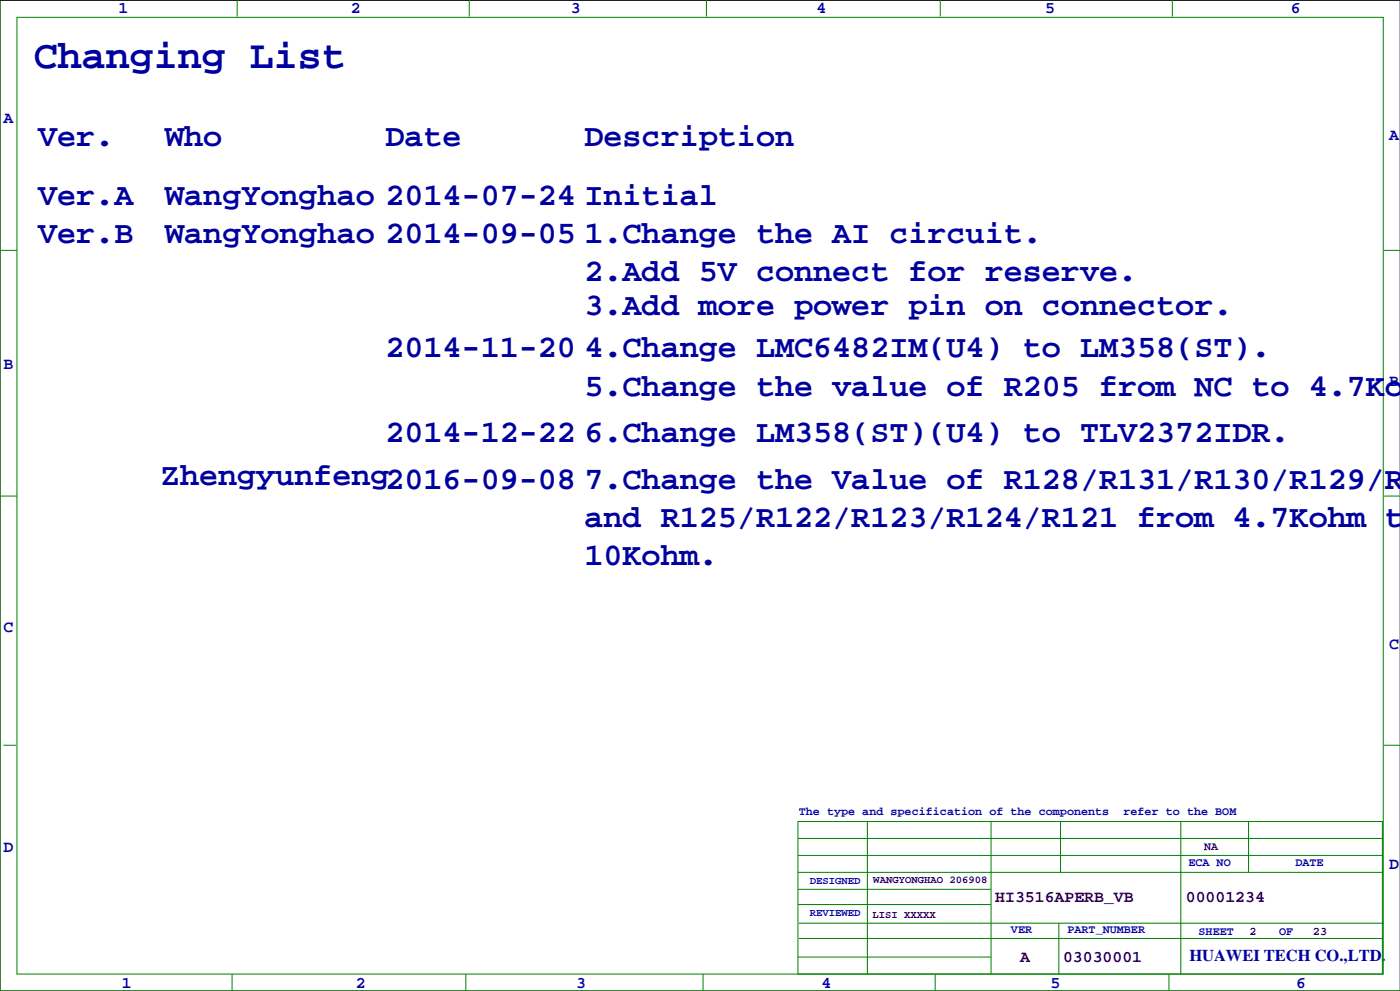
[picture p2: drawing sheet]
<svg xmlns="http://www.w3.org/2000/svg" width="420mm" height="297mm" viewBox="0 0 420 297" stroke-linecap="round" stroke-linejoin="round" font-family="sans-serif">
<defs><g id="words">
<text font-size="12" fill="#0000a0" x="10.2" y="20.3">Changing List</text>
<g font-size="9.5" fill="#0000a0">
<text x="11.4" y="43.6">Ver.</text>
<text x="49.5" y="43.6">Who</text>
<text x="115.6" y="43.6">Date</text>
<text x="175.3" y="43.6">Description</text>
<text x="11.4" y="61.4">Ver.A</text>
<text x="49.5" y="61.4">WangYonghao 2014-07-24 Initial</text>
<text x="11.4" y="72.8">Ver.B</text>
<text x="49.5" y="72.8">WangYonghao 2014-09-05</text>
<text x="175.3" y="72.8">1.Change the AI circuit.</text>
<text x="175.3" y="84.3">2.Add 5V connect for reserve.</text>
<text x="175.3" y="94.4">3.Add more power pin on connector.</text>
<text x="115.6" y="107.1">2014-11-20</text>
<text x="175.3" y="107.1">4.Change LMC6482IM(U4) to LM358(ST).</text>
<text x="175.3" y="118.6">5.Change the value of R205 from NC to 4.7Ko</text>
<text x="115.6" y="132.5">2014-12-22</text>
<text x="175.3" y="132.5">6.Change LM358(ST)(U4) to TLV2372IDR.</text>
<text x="48.3" y="145.2">Zhengyunfeng2016-09-08</text>
<text x="175.3" y="146.5">7.Change the Value of R128/R131/R130/R129/R</text>
<text x="175.3" y="157.9">and R125/R122/R123/R124/R121 from 4.7Kohm t</text>
<text x="175.3" y="169.4">10Kohm.</text>
</g>
<g font-size="4.9" fill="#0000a0">
<text x="35.6" y="3.9">1</text>
<text x="105.2" y="3.9">2</text>
<text x="171.2" y="3.9">3</text>
<text x="244.9" y="3.9">4</text>
<text x="313.4" y="3.9">5</text>
<text x="387.1" y="3.9">6</text>
<text x="1" y="36.9">A</text>
<text x="416.6" y="42">A</text>
<text x="1" y="110.6">B</text>
<text x="416.6" y="115.7">B</text>
<text x="1" y="189.3">C</text>
<text x="416.6" y="194.4">C</text>
<text x="1" y="255.4">D</text>
<text x="416.6" y="260.5">D</text>
<text x="356.6" y="288">HUAWEI TECH CO.,LTD.</text>
<text x="36.6" y="296">1</text>
<text x="106.7" y="296">2</text>
<text x="172.7" y="296">3</text>
<text x="246.4" y="296">4</text>
<text x="315" y="296">5</text>
<text x="388.6" y="296">6</text>
</g>
<g font-size="4.9" fill="#400040">
<text x="298.5" y="270.5">HI3516APERB_VB</text>
<text x="355.6" y="270.5">00001234</text>
<text x="305.9" y="288.3">A</text>
<text x="318.8" y="288.3">03030001</text>
</g>
<g font-size="3.5" fill="#0000a0">
<text x="239.5" y="244.2">The type and specification of the components</text>
<text x="336.9" y="244.2">refer to the BOM</text>
<text x="356.4" y="259.4">ECA NO</text>
<text x="388.5" y="259.4">DATE</text>
<text x="303.1" y="279.7">VER</text>
<text x="320.1" y="279.7">PART_NUMBER</text>
<text x="359.4" y="280.3">SHEET</text>
<text x="383.5" y="280.3">OF</text>
</g>
<g font-size="3.5" fill="#400040">
<text x="361.1" y="254.9">NA</text>
<text x="374.6" y="280.3">2</text>
<text x="393.7" y="280.3">23</text>
</g>
<g font-size="3.2" fill="#0000a0">
<text x="242.8" y="264.9">DESIGNED</text>
<text x="242.8" y="274.5">REVIEWED</text>
</g>
<g font-size="3.2" fill="#400040">
<text x="261.9" y="264.7">WANGYONGHAO 206908</text>
<text x="261.6" y="275.1">LISI XXXXX</text>
</g>
</g></defs>
<path d="M419.9 .1h-419.9v296.9h419.9" fill="none" stroke="#000" stroke-width=".3"/>
<g fill="none" stroke="#008000" stroke-width=".3">
<path d="M0 -.1v297.1h419.9M71.1 0v4.9M140.7 0v4.9M211.8 0v4.9M281.9 0v4.9M351.5 0v4.9M5.1 5.2h409.7v286.8h-409.7zM0 75h5.1M415 75h4.9M0 148.7h5.1M415 148.7h4.9M1 223.4h3.8"/>
<path d="M415 223.4h4.9M239.3 246.2h175.2v45.8h-175.2zM239.3 251.3h175.2M239.3 256.4h175.2M260.1 246.2v45.8M297.2 246.2v45.8M318 246.2v15.3M354.1 246.2v45.8M374.4 246.2v15.3M239.3 266.6h57.9M239.3 261.5h175.2M239.3 271.1h57.9"/>
<path d="M239.5 276.7h175.5M317.5 276.7v15.3M69.6 292v5M139.7 292v5M210.8 292v5M239.3 286.9h57.9M239.5 281.3h175M280.4 292v5M350.5 292v5M383.5 287.4h.1"/>
</g>
<use href="#words"/>
</svg>
